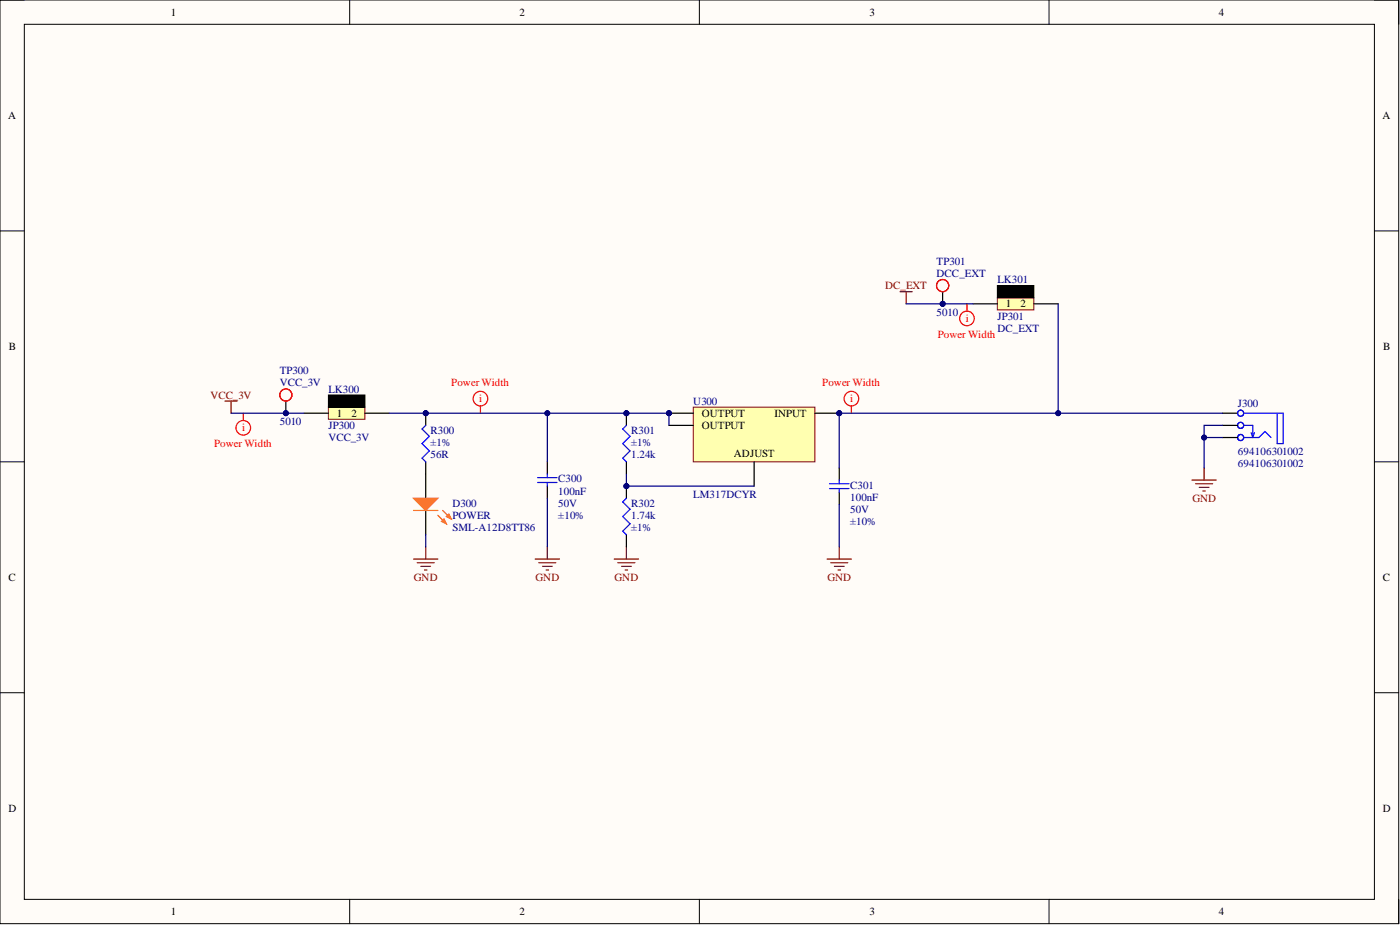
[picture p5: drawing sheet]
<svg xmlns="http://www.w3.org/2000/svg" width="292mm" height="193mm" viewBox="0 0 292 193" stroke-linecap="round" stroke-linejoin="round" font-family="sans-serif">
<defs><g id="words">
<g font-size="2.3">
<text x="35.6" y="3.3">1</text>
<text x="108.4" y="3.3">2</text>
<text x="181.4" y="3.3">3</text>
<text x="254.3" y="3.3">4</text>
<text x="1.7" y="24.8">A</text>
<text x="288.5" y="24.8">A</text>
<text x="209.9" y="64.1">1</text>
<text x="212.9" y="64.1">2</text>
<text x="1.9" y="73">B</text>
<text x="288.6" y="73">B</text>
<text x="70.3" y="87">1</text>
<text x="73.3" y="87">2</text>
<text x="146.4" y="87">OUTPUT</text>
<text x="146.4" y="89.5">OUTPUT</text>
<text x="161.6" y="87">INPUT</text>
<text x="153.1" y="95.3">ADJUST</text>
<text x="1.8" y="121.2">C</text>
<text x="288.5" y="121.2">C</text>
<text x="1.8" y="169.4">D</text>
<text x="288.5" y="169.4">D</text>
<text x="35.6" y="190.9">1</text>
<text x="108.4" y="190.9">2</text>
<text x="181.4" y="190.9">3</text>
<text x="254.3" y="190.9">4</text>
</g>
<g font-size="2.3" fill="#000080">
<text x="195.4" y="55.3">TP301</text>
<text x="195.4" y="57.8">DCC_EXT</text>
<text x="208.1" y="59.1">LK301</text>
<text x="195.4" y="65.9">5010</text>
<text x="208.1" y="66.7">JP301</text>
<text x="208.1" y="69.2">DC_EXT</text>
<text x="58.4" y="78.1">TP300</text>
<text x="58.4" y="80.6">VCC_3V</text>
<text x="68.5" y="81.9">LK300</text>
<text x="58.4" y="88.7">5010</text>
<text x="68.5" y="89.5">JP300</text>
<text x="144.6" y="84.4">U300</text>
<text x="258.3" y="84.9">J300</text>
<text x="68.5" y="92">VCC_3V</text>
<text x="89.8" y="93">±1%</text>
<text x="89.8" y="95.6">56R</text>
<text x="89.8" y="90.5">R300</text>
<text x="131.7" y="93">±1%</text>
<text x="131.7" y="95.6">1.24k</text>
<text x="131.7" y="90.5">R301</text>
<text x="258.3" y="94.8">694106301002</text>
<text x="116.5" y="100.7">C300</text>
<text x="177.4" y="101.9">C301</text>
<text x="258.3" y="97.4">694106301002</text>
<text x="94.4" y="105.7">D300</text>
<text x="116.5" y="103.2">100nF</text>
<text x="116.5" y="105.7">50V</text>
<text x="131.7" y="105.7">R302</text>
<text x="144.6" y="104">LM317DCYR</text>
<text x="177.4" y="104.5">100nF</text>
<text x="177.4" y="107">50V</text>
<text x="94.4" y="110.8">SML-A12D8TT86</text>
<text x="94.4" y="108.3">POWER</text>
<text x="116.5" y="108.3">±10%</text>
<text x="131.7" y="108.3">1.74k</text>
<text x="131.7" y="110.8">±1%</text>
<text x="177.4" y="109.5">±10%</text>
</g>
<g font-size="2.3" fill="#800000">
<text x="184.7" y="60.3">DC_EXT</text>
<text x="43.9" y="83.2">VCC_3V</text>
<text x="248.8" y="104.7">GND</text>
<text x="86.4" y="121.2">GND</text>
<text x="111.7" y="121.2">GND</text>
<text x="128.2" y="121.2">GND</text>
<text x="172.6" y="121.2">GND</text>
</g>
<g font-size="2.3" fill="#f00">
<text x="195.7" y="70.5">Power Width</text>
<text x="201.5" y="67.2">i</text>
<text x="94.1" y="80.6">Power Width</text>
<text x="100" y="83.9">i</text>
<text x="171.5" y="80.6">Power Width</text>
<text x="177.4" y="83.9">i</text>
<text x="44.7" y="93.3">Power Width</text>
<text x="50.5" y="90">i</text>
</g>
</g></defs>
<path d="M0 0h291.8v192.7h-291.8z" fill-rule="evenodd" fill="#fffcf8"/>
<path d="M0 0h291.8v192.7h-291.8z" fill="none" stroke="#000" stroke-width=".21"/>
<path d="M5.1 5.1h281.7v182.5h-281.7z" fill-rule="evenodd" fill="#fffcf8"/>
<g fill="none" stroke="#000" stroke-width=".21">
<path d="M0 0h5.1M73 0v5.1M145.9 0v5.1M218.9 0v5.1M286.8 0h5v5.1M5.1 5.1h281.7v182.5h-281.7zM0 48.2h5.1M286.8 48.2h5M0 96.3h5.1M286.8 96.3h5M0 144.5h5.1M286.8 144.5h5"/>
<path d="M73 187.6v5.1M145.9 187.6v5.1M218.9 187.6v5.1M291.8 187.6v5.1"/>
</g>
<path d="M208.1 62.1h7.6v2.6h-7.6z" fill-rule="evenodd" fill="#ffffb0"/>
<path d="M208.1 62.1h7.6v2.6h-7.6z" fill="none" stroke="#800000" stroke-width=".21"/>
<path d="M203 63.4h5.1M215.7 63.4h5.1" fill="none" stroke="#000" stroke-width=".25"/>
<path d="M187.8 60.8h2.5M189.1 60.8v2.6M172.6 116.6h5M173.3 117.4h3.6M174.1 118.2h2M174.8 118.9h.6M175.1 114.1v2.5" fill="none" stroke="#800000" stroke-width=".25"/>
<circle cx="139.6" cy="86.2" r=".51" fill="#000080"/>
<circle cx="139.6" cy="86.2" r=".51" fill="none" stroke="#000080" stroke-width=".21"/>
<circle cx="175.1" cy="86.2" r=".51" fill="#000080"/>
<circle cx="175.1" cy="86.2" r=".51" fill="none" stroke="#000080" stroke-width=".21"/>
<path d="M144.6 84.9h25.4v11.4h-25.4z" fill-rule="evenodd" fill="#ffffb0"/>
<path d="M144.6 84.9h25.4v11.4h-25.4z" fill="none" stroke="#800000" stroke-width=".21"/>
<path d="M139.6 86.2h5M157.3 96.3v5.1" fill="none" stroke="#000" stroke-width=".25"/>
<circle cx="139.6" cy="86.2" r=".51" fill="#000080"/>
<circle cx="139.6" cy="86.2" r=".51" fill="none" stroke="#000080" stroke-width=".21"/>
<path d="M170 86.2h5.1" fill="none" stroke="#000" stroke-width=".25"/>
<circle cx="175.1" cy="86.2" r=".51" fill="#000080"/>
<circle cx="175.1" cy="86.2" r=".51" fill="none" stroke="#000080" stroke-width=".21"/>
<path d="M139.6 88.7h5" fill="none" stroke="#000" stroke-width=".25"/>
<g fill="none" stroke="#800000" stroke-width=".25">
<path d="M86.3 116.6h5.1M87 117.4h3.6M87.8 118.2h2M88.6 118.9h.5M88.8 114.1v2.5M111.7 116.6h5M112.4 117.4h3.6M113.2 118.2h2M113.9 118.9h.6M114.2 114.1v2.5M128.2 116.6h5M128.9 117.4h3.6"/>
<path d="M129.7 118.2h2M130.4 118.9h.5M130.7 114.1v2.5"/>
</g>
<path d="M68.5 84.9h7.6v2.6h-7.6z" fill-rule="evenodd" fill="#ffffb0"/>
<path d="M68.5 84.9h7.6v2.6h-7.6z" fill="none" stroke="#800000" stroke-width=".21"/>
<path d="M63.4 86.2h5.1M76.1 86.2h5.1M88.8 98.9v5.1M88.8 106.5v5.1" fill="none" stroke="#000" stroke-width=".25"/>
<path d="M46.9 83.7h2.6M48.2 83.7v2.5" fill="none" stroke="#800000" stroke-width=".25"/>
<g fill="none" stroke="#f00" stroke-width=".25">
<path d="M201.7 63.4v1.5M50.8 86.2v1.5M100.2 84.7v1.5M177.6 84.7v1.5"/>
<circle cx="201.7" cy="66.4" r="1.52"/>
<circle cx="50.8" cy="89.2" r="1.52"/>
<circle cx="100.2" cy="83.2" r="1.52"/>
<circle cx="177.6" cy="83.2" r="1.52"/>
</g>
<path d="M86.3 104h5.1l-2.6 2.5z" fill="#f77800"/>
<path d="M86.3 104h5.1l-2.6 2.5zM91.4 107.5l1.7 1.8M92.4 106.5l1.7 1.8" fill="none" stroke="#f77800" stroke-width=".25"/>
<path d="M92.1 108.8l.5-.5 .5 1z" fill="#f77800"/>
<path d="M92.1 108.8l.5-.5 .5 1z" fill="none" stroke="#f77800" stroke-width=".25"/>
<path d="M93.1 107.8l.5-.6 .5 1.1z" fill="#f77800"/>
<path d="M86.3 106.5h5.1M93.1 107.8l.5-.6 .5 1.1z" fill="none" stroke="#f77800" stroke-width=".25"/>
<circle cx="88.8" cy="86.2" r=".51" fill="#000080"/>
<circle cx="88.8" cy="86.2" r=".51" fill="none" stroke="#000080" stroke-width=".21"/>
<path d="M88.8 86.2v2.5M88.8 96.3v2.6" fill="none" stroke="#000" stroke-width=".25"/>
<circle cx="88.8" cy="86.2" r=".51" fill="#000080"/>
<circle cx="88.8" cy="86.2" r=".51" fill="none" stroke="#000080" stroke-width=".21"/>
<g fill="none" stroke="#00f" stroke-width=".25">
<path d="M88.8 88.7l-.7 .8 1.5 1.5-1.5 1.5 1.5 1.6-1.5 1.5 .7 .7M259.5 91.3h3.2l1.2-1.3 1.3 1.3M259.5 88.7h1.9v2.6M259.5 86.2h8.2v6.3h-1.2v-6.3M261 90.3l.4 1M261.7 90.3l-.3 1M173.1 100.9h4M173.1 101.9h4M175.1 100.1v.8M175.1 101.9v.8"/>
<circle cx="258.8" cy="86.2" r=".63"/>
<circle cx="258.8" cy="91.3" r=".63"/>
<circle cx="258.8" cy="88.7" r=".63"/>
<circle cx="258.8" cy="88.7" r=".64"/>
<circle cx="258.8" cy="91.3" r=".64"/>
<circle cx="258.8" cy="86.2" r=".64"/>
</g>
<path d="M175.1 97.6v2.5M255 86.2h3.2M255 88.7h3.2M255 91.3h3.2M175.1 102.7v2.5" fill="none" stroke="#000" stroke-width=".25"/>
<path d="M251.2 97.6v2.5M248.7 100.1h5.1M249.5 100.9h3.5M250.2 101.7h2M251 102.4h.5" fill="none" stroke="#800000" stroke-width=".25"/>
<circle cx="59.6" cy="86.2" r=".51" fill="#000080"/>
<circle cx="59.6" cy="86.2" r=".51" fill="none" stroke="#000080" stroke-width=".21"/>
<path d="M59.6 83.7v2.5" fill="none" stroke="#000" stroke-width=".25"/>
<circle cx="59.6" cy="86.2" r=".51" fill="#000080"/>
<circle cx="59.6" cy="86.2" r=".51" fill="none" stroke="#000080" stroke-width=".21"/>
<circle cx="59.6" cy="82.4" r="1.27" fill="none" stroke="#f00" stroke-width=".25"/>
<circle cx="196.7" cy="63.4" r=".51" fill="#000080"/>
<circle cx="196.7" cy="63.4" r=".51" fill="none" stroke="#000080" stroke-width=".21"/>
<path d="M196.7 60.8v2.6" fill="none" stroke="#000" stroke-width=".25"/>
<circle cx="196.7" cy="63.4" r=".51" fill="#000080"/>
<circle cx="196.7" cy="63.4" r=".51" fill="none" stroke="#000080" stroke-width=".21"/>
<circle cx="196.7" cy="59.6" r="1.27" fill="none" stroke="#f00" stroke-width=".25"/>
<g fill="#000">
<path d="M208.1 59.6h7.6v2.5h-7.6z" fill-rule="evenodd"/>
<path d="M68.5 82.4h7.6v2.5h-7.6z" fill-rule="evenodd"/>
</g>
<path d="M208.1 59.6h7.6v2.5h-7.6zM68.5 82.4h7.6v2.5h-7.6z" fill="none" stroke="#000" stroke-width=".21"/>
<path d="M114.2 96.3v2.6M114.2 101.4v2.6" fill="none" stroke="#000" stroke-width=".25"/>
<path d="M112.2 99.6h4M114.2 98.9v.7M112.2 100.7h4M114.2 100.7v.7" fill="none" stroke="#00f" stroke-width=".25"/>
<circle cx="130.7" cy="101.4" r=".51" fill="#000080"/>
<circle cx="130.7" cy="101.4" r=".51" fill="none" stroke="#000080" stroke-width=".21"/>
<path d="M130.7 101.4v2.6M130.7 111.6v2.5" fill="none" stroke="#000" stroke-width=".25"/>
<circle cx="130.7" cy="101.4" r=".51" fill="#000080"/>
<circle cx="130.7" cy="101.4" r=".51" fill="none" stroke="#000080" stroke-width=".21"/>
<path d="M130.7 104l-.8 .7 1.6 1.5-1.6 1.6 1.6 1.5-1.6 1.5 .8 .8" fill="none" stroke="#00f" stroke-width=".25"/>
<circle cx="130.7" cy="86.2" r=".51" fill="#000080"/>
<circle cx="130.7" cy="86.2" r=".51" fill="none" stroke="#000080" stroke-width=".21"/>
<path d="M130.7 86.2v2.5M130.7 96.3v2.6" fill="none" stroke="#000" stroke-width=".25"/>
<circle cx="130.7" cy="86.2" r=".51" fill="#000080"/>
<circle cx="130.7" cy="86.2" r=".51" fill="none" stroke="#000080" stroke-width=".21"/>
<path d="M130.7 88.7l-.8 .8 1.6 1.5-1.6 1.5 1.6 1.6-1.6 1.5 .8 .7" fill="none" stroke="#00f" stroke-width=".25"/>
<path d="M130.7 98.9v2.5h26.6" fill="none" stroke="#000080" stroke-width=".25"/>
<circle cx="130.7" cy="101.4" r=".51" fill="#000080"/>
<circle cx="130.7" cy="101.4" r=".51" fill="none" stroke="#000080" stroke-width=".21"/>
<path d="M81.2 86.2h58.4v2.5M88.8 111.6v2.5M175.1 105.2v8.9" fill="none" stroke="#000080" stroke-width=".25"/>
<circle cx="88.8" cy="86.2" r=".51" fill="#000080"/>
<circle cx="88.8" cy="86.2" r=".51" fill="none" stroke="#000080" stroke-width=".21"/>
<circle cx="114.2" cy="86.2" r=".51" fill="#000080"/>
<circle cx="114.2" cy="86.2" r=".51" fill="none" stroke="#000080" stroke-width=".21"/>
<circle cx="130.7" cy="86.2" r=".51" fill="#000080"/>
<circle cx="130.7" cy="86.2" r=".51" fill="none" stroke="#000080" stroke-width=".21"/>
<circle cx="139.6" cy="86.2" r=".51" fill="#000080"/>
<circle cx="139.6" cy="86.2" r=".51" fill="none" stroke="#000080" stroke-width=".21"/>
<path d="M48.2 86.2h15.2" fill="none" stroke="#000080" stroke-width=".25"/>
<circle cx="59.6" cy="86.2" r=".51" fill="#000080"/>
<circle cx="59.6" cy="86.2" r=".51" fill="none" stroke="#000080" stroke-width=".21"/>
<path d="M189.1 63.4h13.9" fill="none" stroke="#000080" stroke-width=".25"/>
<circle cx="196.7" cy="63.4" r=".51" fill="#000080"/>
<circle cx="196.7" cy="63.4" r=".51" fill="none" stroke="#000080" stroke-width=".21"/>
<path d="M255 88.7h-3.8v8.9" fill="none" stroke="#000080" stroke-width=".25"/>
<circle cx="251.2" cy="91.3" r=".51" fill="#000080"/>
<circle cx="251.2" cy="91.3" r=".51" fill="none" stroke="#000080" stroke-width=".21"/>
<path d="M251.2 91.3h3.8" fill="none" stroke="#000080" stroke-width=".25"/>
<circle cx="251.2" cy="91.3" r=".51" fill="#000080"/>
<circle cx="251.2" cy="91.3" r=".51" fill="none" stroke="#000080" stroke-width=".21"/>
<path d="M220.8 63.4v22.8" fill="none" stroke="#000080" stroke-width=".25"/>
<circle cx="220.8" cy="86.2" r=".51" fill="#000080"/>
<circle cx="220.8" cy="86.2" r=".51" fill="none" stroke="#000080" stroke-width=".21"/>
<path d="M114.2 86.2v10.1M114.2 104v10.1" fill="none" stroke="#000080" stroke-width=".25"/>
<circle cx="114.2" cy="86.2" r=".51" fill="#000080"/>
<circle cx="114.2" cy="86.2" r=".51" fill="none" stroke="#000080" stroke-width=".21"/>
<path d="M255 86.2h-79.9v11.4" fill="none" stroke="#000080" stroke-width=".25"/>
<circle cx="220.8" cy="86.2" r=".51" fill="#000080"/>
<circle cx="220.8" cy="86.2" r=".51" fill="none" stroke="#000080" stroke-width=".21"/>
<circle cx="175.1" cy="86.2" r=".51" fill="#000080"/>
<circle cx="175.1" cy="86.2" r=".51" fill="none" stroke="#000080" stroke-width=".21"/>
<use href="#words"/>
</svg>
